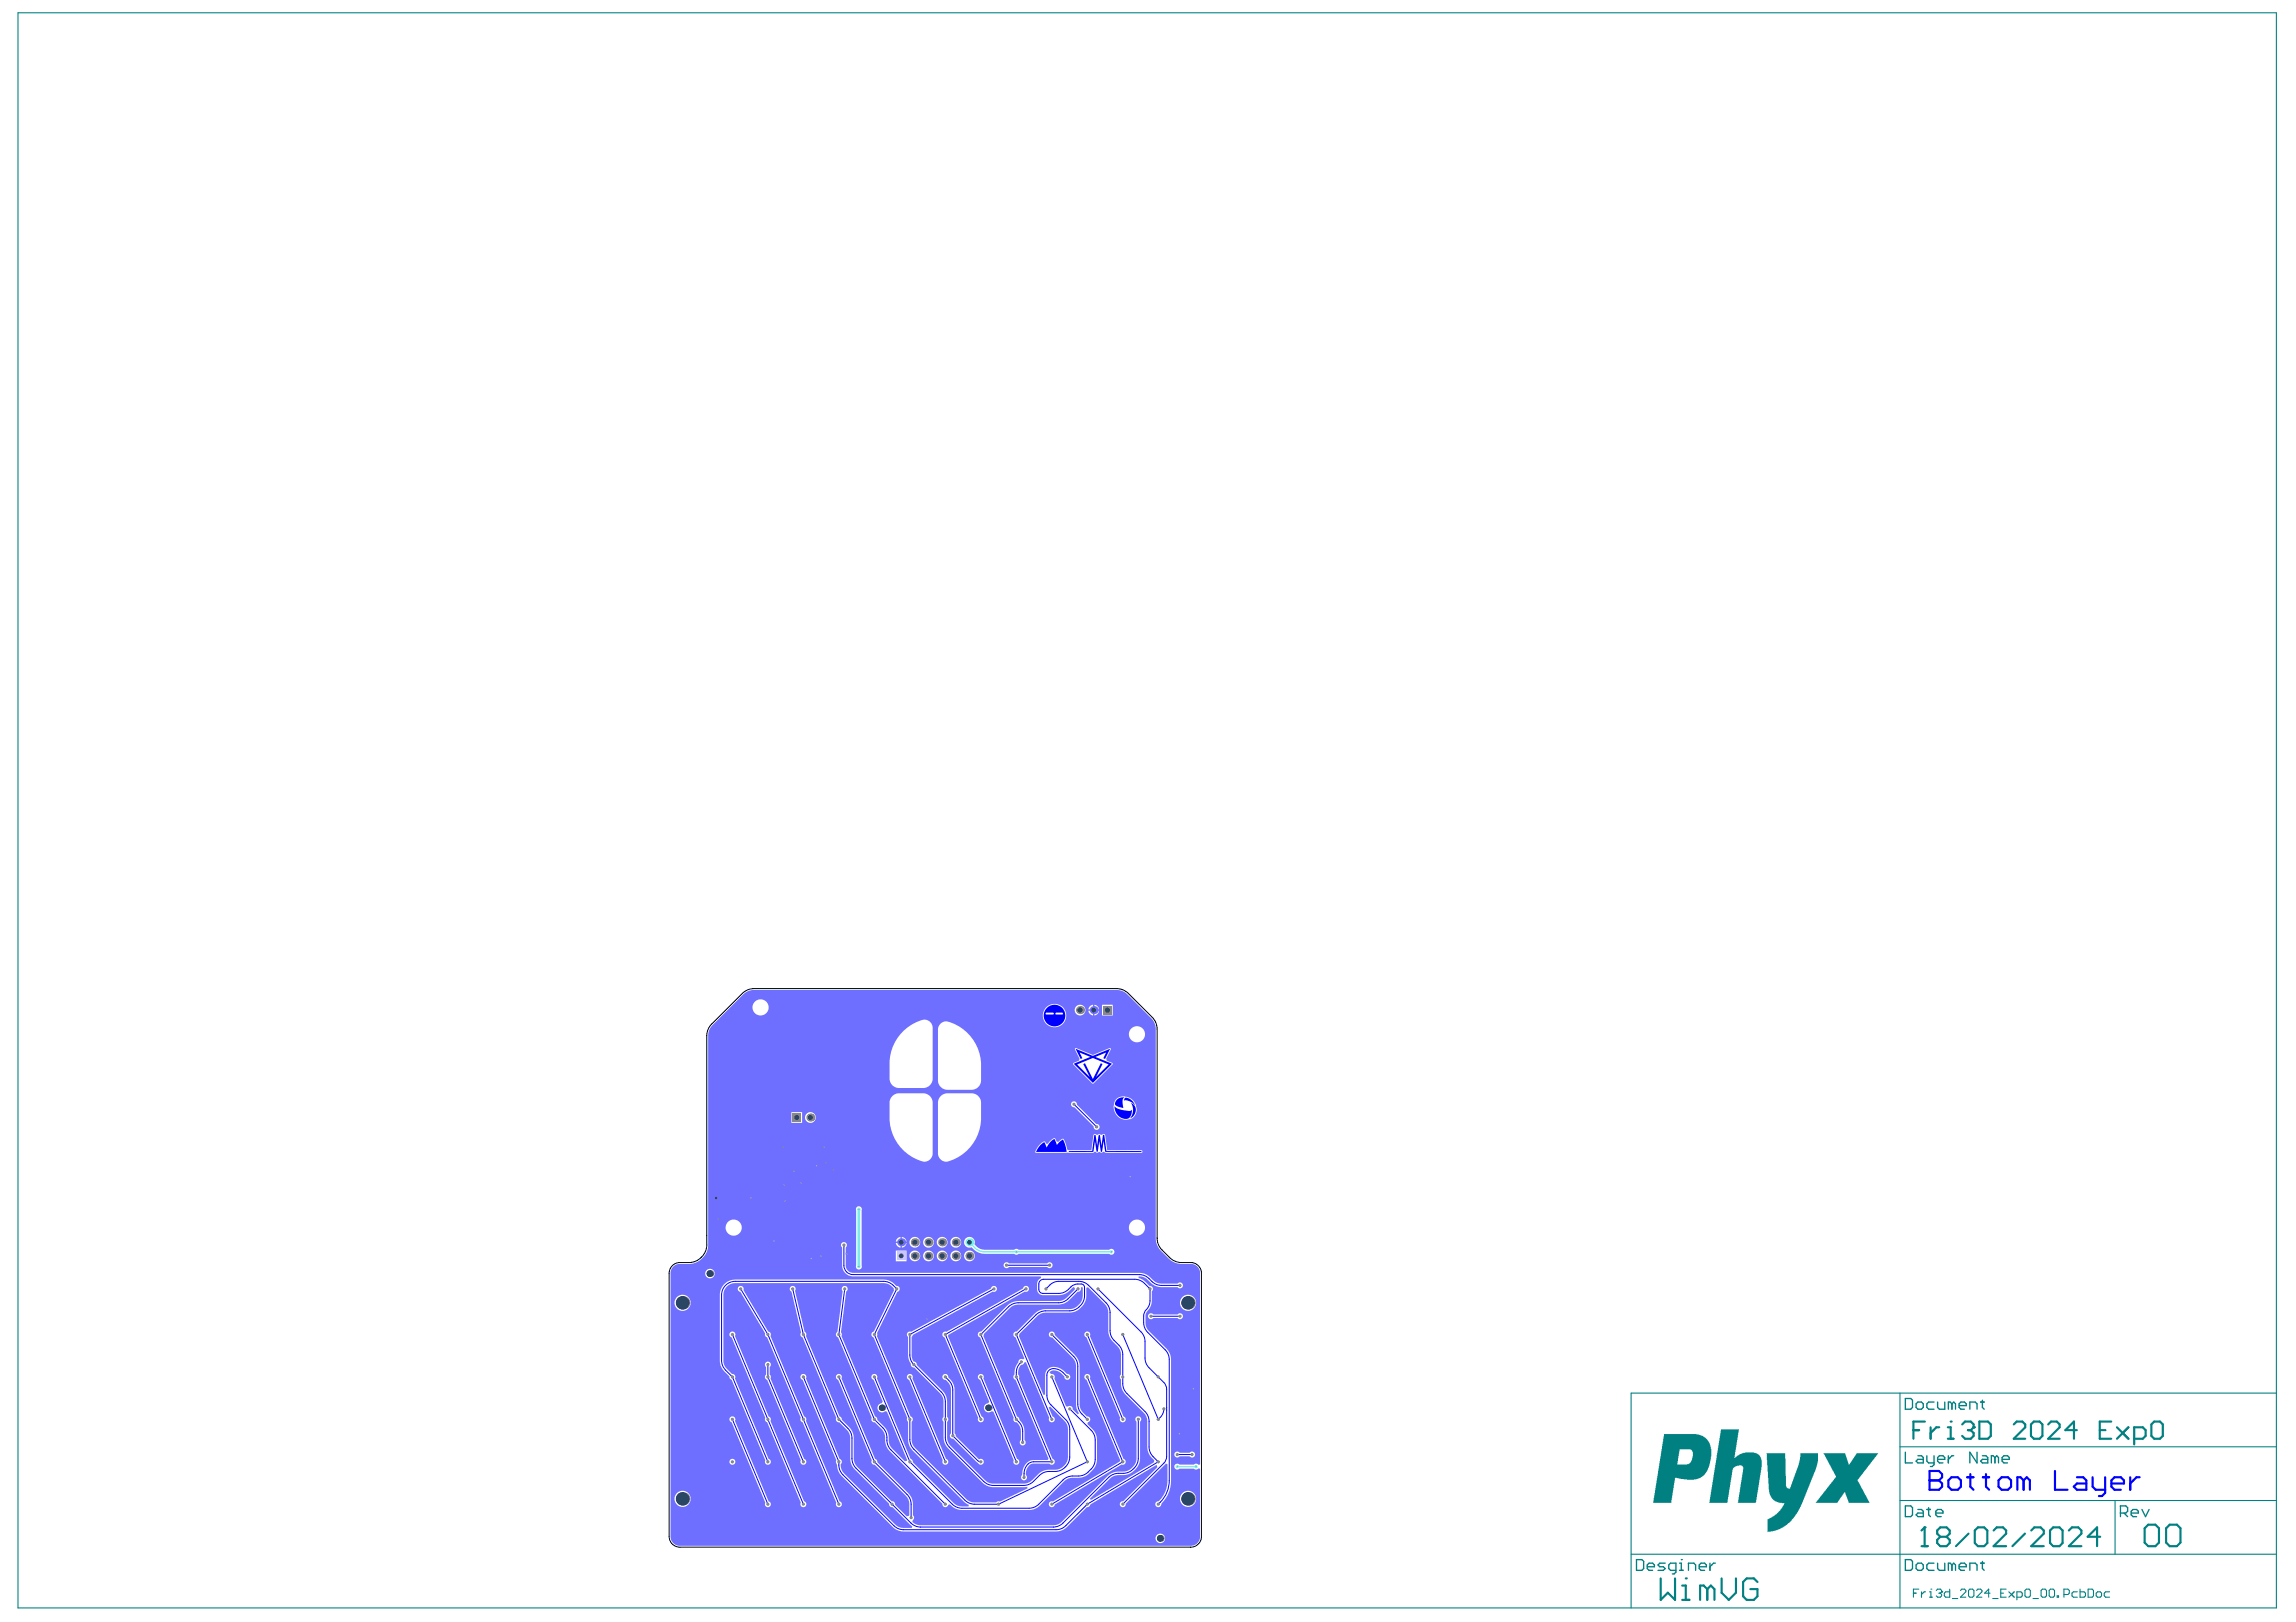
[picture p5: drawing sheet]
<svg xmlns="http://www.w3.org/2000/svg" width="297mm" height="210mm" viewBox="0 0 297 210" stroke-linecap="round" stroke-linejoin="round" font-family="sans-serif">
<g fill="#008080">
<path d="M222.7 185h2.3l-.6 3.7 .7-.5 .7-.2h1.3l.4 .2 .3 .4 .1 .4v.9l-.7 4.6h-2.4l.7-4.2a.58 .58 0 0 0-.1-.6h-.7l-.3 .2a.59 .59 0 0 0-.3 .6l-.6 4h-2.4z"/>
<path d="M228.5 188.1h2.4l.2 4.2v.2l.3 .2 .2-.1 1.1-3.1 .2-.9v-.5h2.3v1l-.4 1.3-1.8 4.6-.8 1.2-1 1.2-1 .5-.8 .3-.7 .1v-1.2a.45 .45 0 0 1 .4-.7l.7-.4 .5-.6 .5-.9h-.6l-.6-.2-.4-.4-.2-.4-.2-.7z"/>
<path d="M235.9 188.1h2.8l.4 1.4 .2-.1 .9-1.3h2.8l-2.6 3.3a.38 .38 0 0 0 .1 .5l1.4 2.6h-2.7l-.5-1.4h-.1l-.9 1.4h-2.8l2.2-2.8 .2-.3a.34 .34 0 0 0 .1-.6z"/>
<path d="M215.3 185.6h4.2l.8 .2 .6 .5 .4 .7 .1 .5-.1 1.4-.2 .8-.3 .7-.2 .4-.6 .4-.8 .3h-.9l-1.6-.3-.5 3.3h-2.3zM217.3 187.6l-.3 1.9h1.3l.3-.1 .3-.5 .1-.7a.57 .57 0 0 0-.3-.6z"/>
</g>
<g fill="none" stroke="#008080" stroke-width=".14">
<path d="M2.3 1.7h292.2v206.4h-292.2zM245.8 187.2h48.7M245.8 194.2h48.7M245.8 180.3v27.8M273.6 194.2v6.9M294.5 180.3h-83.5v27.8M211 201.1h83.5M247.5 206.2h.4M248.2 205.7h-.7v1M248.6 206v.7M249.1 206h-.2l-.3 .3M249.6 206h.2v.7"/>
<path d="M249.6 206.7h.4M249.8 205.7h.1M250.5 205.8l.2-.1h.3l.2 .1v.2M250.8 206.2h.2M251 206.2l.2 .1v.2l-.2 .2h-.3l-.2-.2M251.2 206h.1M251.2 206l-.2 .2M252.2 205.7v1h-.5l-.2-.2v-.3l.2-.2h.5M252.6 206.9h.7M253.6 205.8l.2-.1h.4l.1 .1v.2l-.7 .7h.7M254.7 205.8l.1-.1h.4l.2 .1v.7l-.2 .2h-.4l-.1-.2zM255.7 205.8l.2-.1h.3l.2 .1v.2l-.7 .7h.7"/>
<path d="M257.5 206.2h-.7l.5-.5v1M257.8 206.9h.7M258.8 206.2h.4M259.5 205.7h-.7v1h.7M259.9 206l.7 .7M260.6 206l-.7 .7M260.9 206.7h.6l.1-.2v-.3l-.1-.2h-.6v1M262 205.8l.1-.1h.4l.2 .1v.7l-.2 .2h-.4l-.1-.2zM263 206.9h.7M264.1 205.8l.1-.1h.4l.2 .1v.7l-.2 .2h-.4l-.1-.2zM265.1 205.8l.2-.1h.3l.2 .1v.7l-.2 .2h-.3l-.2-.2zM266.1 206.5h.2v.2h-.2z"/>
<path d="M267 206.3h.5l.2-.1v-.4l-.2-.1h-.5v1M268.8 206h-.6l-.1 .2v.3l.1 .2h.6M269.1 205.7v1h.5l.2-.2v-.3l-.2-.2h-.5M270.1 205.7h.6l.1 .1v.7l-.1 .2h-.6zM271.2 206.2l.2-.2h.3l.2 .2v.3l-.2 .2h-.3l-.2-.2zM272.9 206h-.5l-.2 .2v.3l.2 .2h.5"/>
</g>
<g fill="none" stroke="#008080" stroke-width=".28">
<path d="M247.5 185.1h.8M249 197.7h.1M249 197.7v2.4M249 197.7l-.4 .4M249 184h-1.5v2.2M249.8 184.7v1.5M250.9 184.7h-.4l-.7 .7M251 198.9l-.4 .4v.4l.4 .4h.8l.4-.4v-.4l-.4-.4M251 198.9l-.4-.4v-.4l.4-.4h.8l.4 .4v.4l-.4 .4M251 198.9h.8M252 184.7h.4v1.5M252 186.2h.7"/>
<path d="M252.4 184h.1M253.8 184.3l.4-.3h.8l.3 .3v.4M254.6 185.1h.4M254.7 198.5l-1.7 1.6M255 185.1l.3 .3v.4l-.3 .4h-.8l-.4-.4M255.3 184.7h.1M255.3 184.7l-.3 .4M255.5 198.1l.4-.4h.8l.4 .4v1.6l-.4 .4h-.8l-.4-.4zM256.1 184h1.1l.4 .3v1.5l-.4 .4h-1.1zM257.9 198.1l.4-.4h.8l.4 .4v.4l-1.6 1.6h1.6M260.5 184.3l.4-.3h.7l.4 .3v.4l-1.5 1.5h1.5M262 198.5l-1.6 1.6"/>
<path d="M262.8 184.3l.3-.3h.8l.3 .3v1.5l-.3 .4h-.8l-.3-.4zM262.8 198.1l.4-.4h.8l.4 .4v.4l-1.6 1.6h1.6M265 184.3l.3-.3h.8l.4 .3v.4l-1.5 1.5h1.5M265.2 198.1l.4-.4h.8l.4 .4v1.6l-.4 .4h-.8l-.4-.4zM267.7 198.1l.4-.4h.8l.4 .4v.4l-1.6 1.6h1.6M268.7 185.1h-1.5l1.1-1.1v2.2M271.7 185.1h.7M271.7 198.9h-1.6l1.2-1.2v2.4M273.1 184h-1.4v2.2h1.4M273.9 184.7l1.5 1.5M275.4 184.7l-1.5 1.5M276.1 186.2h1.1l.4-.4v-.7l-.4-.4h-1.1v2.2"/>
<path d="M277.5 197.8l.4-.5h.9l.5 .5v1.8l-.5 .5h-.9l-.4-.5zM278.3 184.3l.4-.3h.7l.4 .3v1.5l-.4 .4h-.7l-.4-.4zM280.2 197.8l.5-.5h.9l.5 .5v1.8l-.5 .5h-.9l-.5-.5zM214.8 204.3v2.7l1-.9 .9 .9v-2.7M217.6 207h1M217.6 205.2h.5v1.8M218.1 204.3h.1M220.9 205.7l-.5-.5h-.5v1.8M220.9 205.7v1.3M220.9 205.7l.4-.5 .5 .5v1.3M222.7 204.3v1.8l1 .9 .9-.9v-1.8M227.4 204.7l-.5-.4h-.9l-.5 .4v1.9l.5 .4h.9l.5-.4v-.9h-1"/>
<path d="M248.6 200.1h.8"/>
</g>
<g fill="none" stroke="#008080" stroke-width=".17">
<path d="M246.5 194.9h.7l.2 .2v.9l-.2 .3h-.7zM246.5 181h.7l.2 .2v.9l-.2 .3h-.7zM246.5 187.9v1.4h.9M247.9 181.7l.2-.3h.5l.2 .3v.4l-.2 .3h-.5l-.2-.3zM248.1 195.3h.5l.2 .3v.7h-.7l-.2-.3 .2-.2h.7M248.1 188.4h.5l.2 .2v.7h-.7l-.2-.2 .2-.2h.7M249.3 195.3h.4M249.3 188.4v.7l.2 .2h.7M249.5 195.1v.9l.2 .3M250.2 181.4h-.7l-.2 .3v.4l.2 .3h.7M250.2 188.4v1.1l-.2 .3h-.3M250.4 195.8h1v-.2l-.3-.3h-.4l-.3 .3v.4l.3 .3h.4"/>
<path d="M250.7 181.4v.7l.2 .3h.7v-1M250.7 188.9h.9v-.3l-.2-.2h-.5l-.2 .2v.5l.2 .2h.5M252.1 188.4v.9M252.5 181.7l-.2-.3h-.2v1M252.5 181.7v.7M252.5 181.7l.3-.3 .2 .3v.7M252.8 188.4h-.3l-.4 .5M253.5 181.9h.9v-.2l-.3-.3h-.4l-.2 .3v.4l.2 .3h.4M254.8 182.4v-1h.7l.3 .3v.7M255.8 187.9v1.4l-1-1.4v1.4M256.2 181.4h.5M256.5 188.4h.4l.3 .2v.7h-.7l-.3-.2 .3-.2h.7"/>
<path d="M256.5 181.2v.9l.2 .3M258.1 188.6l-.2-.2h-.3v.9M258.1 188.6v.7M258.1 188.6l.2-.2 .3 .2v.7M259 188.9h.9v-.3l-.2-.2h-.5l-.2 .2v.5l.2 .2h.5M274.3 195.8h.7l.3-.2v-.5l-.3-.2h-.7v1.4M274.8 195.8l.5 .5M275.7 195.8h.9v-.2l-.2-.3h-.5l-.2 .3v.4l.2 .3h.5M277.1 195.3l.5 1 .4-1M211.7 201.8h.7l.2 .3v.9l-.2 .2h-.7zM213.1 202.8h.9v-.3l-.2-.2h-.5l-.2 .2v.5l.2 .2h.5M215.4 202.3h-.7l-.2 .2 .2 .3h.5l.2 .2-.2 .2h-.7"/>
<path d="M216.8 203.2h-.7l-.2-.2v-.5l.2-.2h.7v1.1l-.2 .3h-.2M217.3 203.2h.4M217.3 202.3h.2v.9M217.5 201.8h.1M218.4 203.2v-.9h.7l.3 .2v.7M219.8 202.8h1v-.3l-.3-.2h-.4l-.3 .2v.5l.3 .2h.4M221.2 202.3v.9M221.9 202.3h-.2l-.5 .5M246.5 201.8h.7l.2 .3v.9l-.2 .2h-.7zM247.9 202.5l.2-.2h.5l.2 .2v.5l-.2 .2h-.5l-.2-.2zM250.2 202.3h-.7l-.2 .2v.5l.2 .2h.7M250.7 202.3v.7l.2 .2h.7v-.9"/>
<path d="M252.5 202.5l-.2-.2h-.2v.9M252.5 202.5v.7M252.5 202.5l.3-.2 .2 .2v.7M253.5 202.8h.9v-.3l-.3-.2h-.4l-.2 .2v.5l.2 .2h.4M254.8 203.2v-.9h.7l.3 .2v.7M256.2 202.3h.5M256.5 202.1v.9l.2 .2"/>
</g>
<path d="M92.1 132.7l4.1-4a1.93 1.93 0 0 1 1.3-.6h47a1.93 1.93 0 0 1 1.4 .6l3 3.1a1.93 1.93 0 0 1 .6 1.4v27.4l.2 .6 .3 .4 1.6 1.6 .9 .3 1.5 .1a1.2 1.2 0 0 1 1.3 1.2v24.7a.3 .3 0 0 1-.5-.1l-.3 .1h-1.9a.39 .39 0 0 0-.6 0 .39 .39 0 0 0 0 .6 .39 .39 0 0 0 .6 0h1.9a.5 .5 0 0 0 .6-.1l.2 .1v8.7a1.2 1.2 0 0 1-1.3 1.2h-66a1.2 1.2 0 0 1-1.3-1.2v-34a1.2 1.2 0 0 1 1.3-1.2l1.5-.1 .8-.3 .9-.7 .3-.6 .1-.5v-27.4a1.94 1.94 0 0 1 .5-1.3zM141.6 130v.6h.6l-.1-.3zM140.9 130.3l-.1 .3h.6v-.6zM142.6 130v1.4h1.4v-1.4zM139 130.7a.7 .7 0 0 0 1.4 0 .7 .7 0 0 0-1.4 0zM97.3 130.4a1.05 1.05 0 0 0 2.1 0 1.05 1.05 0 0 0-2.1 0zM141.6 130.8v.6l.3-.1 .3-.5zM140.8 130.8l.3 .5 .3 .1v-.6zM134.9 131.4a1.52 1.52 0 0 0 3 0 1.52 1.52 0 0 0-3 0zM146 133.8a1.05 1.05 0 0 0 2.1 0 1.05 1.05 0 0 0-2.1 0zM139.1 135.7v.1l.6 1.2-.1 .3-.7 .3-.1 .1 2.5 2.5h.2l2.4-2.5v-.1l-.7-.3-.1-.3 .6-1.2-.1-.2-2.2 .9-2.2-.9zM116.9 133.4l-.8 .9-.3 .6-.5 1.2-.2 1.2v2.4a1.24 1.24 0 0 0 1.1 1.1h3.3a1.23 1.23 0 0 0 1.2-1.2v-6.6a1.08 1.08 0 0 0-1.2-1l-1.5 .6zM121.6 132.5l-.3 .7v6.6a1.23 1.23 0 0 0 1.2 1.2h3.3a1.24 1.24 0 0 0 1.1-1.1l-.1-3-.3-1.2-.6-1.2-.9-.9-.5-.5-1-.6-1.1-.3-.4 .1zM144.4 142.3l-.3 .5v.7l.2 .6 .4 .4 .4 .3 .6 .1 .7-.1 .4-.3 .2-.5 .1-.5-.2-.6-.4-.6-.6-.3-.7-.1-.5 .1zM104.1 144.6a.7 .7 0 0 0 1.4 0 .7 .7 0 0 0-1.4 0zM102.4 143.9v1.4h1.4v-1.4zM138.6 142.7a.39 .39 0 0 0 0 .4 .39 .39 0 0 0 .4 .2l2.5 2.5a.39 .39 0 0 0 .4 .4 .39 .39 0 0 0 .4-.4 .39 .39 0 0 0-.5-.3l-2.5-2.5a.39 .39 0 0 0-.2-.5 .39 .39 0 0 0-.5 .2zM134.5 148.1l-.5 .8v.3h7.4l.3-.1 .3 .1 .2-.1 .3 .1 .3-.1 .2 .1h4.8v-.2l-.1-.2h-4.5l-.2-1.9-.2-.2-.4 .2a.19 .19 0 0 0-.2-.2 .19 .19 0 0 0-.2 .2l-.3-.2-.2 .2-.3 1.9h-2.9l-.2-.1-.2-.7-.4-.6-.7 .4-.1-.1-.2-.4h-.1l-.5 .3-.3 .4h-.3l-.2-.3zM115.4 141.9l-.3 .7v2.4l.2 1.2 .5 1.2 .7 1.1 .9 .8 1.1 .7 1 .3a1.09 1.09 0 0 0 1.2-1.1v-6.5a1.23 1.23 0 0 0-1.2-1.2h-3.3l-.5 .1zM121.8 141.8l-.3 .4-.2 .4v6.6a1.08 1.08 0 0 0 1.2 1.1l1-.3 1.1-.7 .9-.8 .7-1.1 .3-.6 .4-1.2v-3a1.24 1.24 0 0 0-1.1-1.1h-3.3zM92.5 155v.1zM92.5 154.9v.1a.18 .18 0 0 1 .2-.1 .18 .18 0 0 1 .1 .2 .18 .18 0 0 1-.2 .1l-.1-.1a.18 .18 0 0 0 .3 .1 .18 .18 0 0 0 0-.3 .18 .18 0 0 0-.3 0zM146 158.9a1.05 1.05 0 0 0 2.1 0 1.05 1.05 0 0 0-2.1 0zM93.9 158.9a1.05 1.05 0 0 0 2.1 0 1.05 1.05 0 0 0-2.1 0zM116.7 160.1v.6h.6l-.2-.4zM116.2 160.2l-.3 .5h.6v-.6zM123 160.8a.7 .7 0 0 0 1.4 0 .7 .7 0 0 0-1.4 0zM121.2 160.8a.7 .7 0 0 0 1.4 0 .7 .7 0 0 0-1.4 0zM119.4 160.8a.7 .7 0 0 0 1.4 0 .7 .7 0 0 0-1.4 0zM117.7 160.8a.7 .7 0 0 0 1.4 0 .7 .7 0 0 0-1.4 0zM116.7 160.9v.6l.3-.2 .3-.4zM115.9 160.9l.3 .4 .3 .2v-.6zM125 160.2a.7 .7 0 0 0-.2 .9 .7 .7 0 0 0 .9 .3l.2 .3a2.03 2.03 0 0 0 1.5 .6h3.8l.2 .1 .4-.1h11.7a.39 .39 0 0 0 .6 0 .39 .39 0 0 0 0-.6 .39 .39 0 0 0-.6 0h-11.7l-.2-.1-.4 .1h-3.8a1.68 1.68 0 0 1-1.3-.7 .7 .7 0 0 0-.3-.8 .7 .7 0 0 0-.8 0zM124.7 162.5a.7 .7 0 0 0 1.4 0 .7 .7 0 0 0-1.4 0zM123 162.5a.7 .7 0 0 0 1.4 0 .7 .7 0 0 0-1.4 0zM121.2 162.5a.7 .7 0 0 0 1.4 0 .7 .7 0 0 0-1.4 0zM119.4 162.5a.7 .7 0 0 0 1.4 0 .7 .7 0 0 0-1.4 0zM117.7 162.5a.7 .7 0 0 0 1.4 0 .7 .7 0 0 0-1.4 0zM115.9 161.8v1.4h1.4v-1.4zM129.9 163.5a.39 .39 0 0 0 .1 .5 .39 .39 0 0 0 .5 0h5a.39 .39 0 0 0 .5 0 .39 .39 0 0 0 0-.6 .39 .39 0 0 0-.5 .1h-5a.39 .39 0 0 0-.6 0zM110.8 156.3v7.5a.38 .38 0 0 0 .3 .5 .38 .38 0 0 0 .4-.5v-7.2a.39 .39 0 0 0-.2-.5 .39 .39 0 0 0-.5 .2zM91.2 164.8a.65 .65 0 0 0 1.3 0 .65 .65 0 0 0-1.3 0zM93.7 166.2a1.98 1.98 0 0 0-.6 1.4v8.5a2 2 0 0 0 .6 1.4l.7 .6a.38 .38 0 0 0 .3 .5l4.3 10.4v.1a.39 .39 0 0 0 .3 .5 .39 .39 0 0 0 .4-.3 .39 .39 0 0 0-.3-.5l-4.3-10.4v-.1a.39 .39 0 0 0-.4-.5l-.7-.7a1.51 1.51 0 0 1-.4-1v-8.5a1.53 1.53 0 0 1 1.5-1.6h19.2a1.38 1.38 0 0 1 1.4 1l-2.7 5.3a.39 .39 0 0 0-.3 .4 .39 .39 0 0 0 .3 .4l4.4 10.4-.1 .3 .2 .2v2.6a1.98 1.98 0 0 0 .6 1.1l6.6 6.6 .6 .4v.3h-.9a1.51 1.51 0 0 1-1-.5l-5.3-5.3-.1-.2-.2-.2-4.4-10.4a.39 .39 0 0 0-.1-.6 .39 .39 0 0 0-.5 .3 .39 .39 0 0 0 .2 .5l1.2 2.8-.1 .2a.59 .59 0 0 0-.5 .8 .59 .59 0 0 0 .9 .2l.2 .1 2.7 6.3-.1 .1h-.2l-1.7-1.6a1.71 1.71 0 0 1-.4-1.5 1.98 1.98 0 0 0-.6-1.4l-.9-.9-.1-.2-.2-.2-4.3-10.4v-.3l-.1-.2 .7-5.3a.39 .39 0 0 0 .1-.5 .39 .39 0 0 0-.6-.1 .39 .39 0 0 0 0 .6l-.7 5.3a.39 .39 0 0 0-.2 .4 .39 .39 0 0 0 .3 .3l4.4 10.4-.1 .1a.39 .39 0 0 0 .5 .5l.9 .9a1.71 1.71 0 0 1 .4 1.4 2 2 0 0 0 .6 1.4l6.8 6.8a.39 .39 0 0 0 .3 .4 .39 .39 0 0 0 .5-.2l.2-.1 .1 .1a1.99 1.99 0 0 0 1.5 .6h8.6a1.99 1.99 0 0 0 1.4-.6l3.2-3.1a2.12 2.12 0 0 1 1.8-.5h.3a1.98 1.98 0 0 0 1.1-.5l.4-.4a1.98 1.98 0 0 0 .6-1.4v-2.6a1.98 1.98 0 0 0-.6-1.4l-.6-.6v-.2a.39 .39 0 0 0 .3-.5 .39 .39 0 0 0-.4-.3l-.5-.5a1.51 1.51 0 0 1-.4-1.1v-4.9a1.98 1.98 0 0 0-.6-1.4l-2.6-2.6v-.2a.39 .39 0 0 0-.5-.3 .39 .39 0 0 0-.3 .5 .39 .39 0 0 0 .4 .3l2.7 2.6a1.51 1.51 0 0 1 .4 1.1v4.9a2 2 0 0 0 .4 1.2l-.2 .1-.6-.6a.38 .38 0 0 0-.2-.4 .38 .38 0 0 0-.4 0h-.3l-1.5-3.6a.39 .39 0 0 0 0-.4 .39 .39 0 0 0-.4-.2l-.2-.2a1.04 1.04 0 0 1 1.6 .2l.3 .3v.2a.39 .39 0 0 0 .4 .3 .39 .39 0 0 0 .4-.5 .39 .39 0 0 0-.5-.3l-.3-.3a1.45 1.45 0 0 0-2.4 0l-.1 .5v2.5h-.2l-3.2-7.6 .1-.3 2.3-2.3a1.51 1.51 0 0 1 1.1-.4h3.1a1.99 1.99 0 0 0 1.4-.6l.2-.2a1.98 1.98 0 0 0 .5-1.4v-1l.2-.1 2.4 2.4 .3 .8v2.4a1.98 1.98 0 0 0 .6 1.4l.6 .6a1.51 1.51 0 0 1 .4 1.1v2.6l-.1 .1a.38 .38 0 0 0 .1 .5v.6a1.98 1.98 0 0 0 .6 1.4l2.4 2.3a1.51 1.51 0 0 1 .4 1.1v3.3a1.98 1.98 0 0 0 .6 1.5l.3 .3v.2l-8.2 4.9-.1-.1 2.6-2.7a2.86 2.86 0 0 1 2-.4 2.15 2.15 0 0 0 1.3-.8l.2-.2a1.98 1.98 0 0 0 .4-1.2v-4.7l.1-.1a.39 .39 0 0 0-.1-.6 .39 .39 0 0 0-.5 .1 .39 .39 0 0 0 0 .6v4.7a1.86 1.86 0 0 1-1.7 1.7h-.6a1.99 1.99 0 0 0-1.4 .6l-5.9 5.9a1.51 1.51 0 0 1-1.1 .5h-17.2a1.19 1.19 0 0 1-1.1-.5l.1-.2a.38 .38 0 0 0 0-.6v-1.4a1.98 1.98 0 0 0-.6-1.5l-4-4-.1-.2-.2-.2-4.3-10.4a.39 .39 0 0 0-.2-.6 .39 .39 0 0 0-.5 .3 .39 .39 0 0 0 .2 .5l4.4 10.4-.1 .1a.39 .39 0 0 0 .5 .5l4 4a1.51 1.51 0 0 1 .4 1.1v1.4l-.3 .1-1.5-1.5a.38 .38 0 0 0-.4-.4l-4.5-4.5a1.51 1.51 0 0 1-.4-1.1v-2.6a1.99 1.99 0 0 0-.6-1.4l-1-1a.38 .38 0 0 0-.3-.4l-4.3-10.4v-.3l-.2-.3-1.2-5.3a.39 .39 0 0 0-.1-.5 .39 .39 0 0 0-.6 .1 .39 .39 0 0 0 .2 .5l1.2 5.4a.39 .39 0 0 0 .2 .6l4.4 10.4-.1 .1a.39 .39 0 0 0 .5 .5l.9 .9a1.51 1.51 0 0 1 .5 1.1v2.6a1.99 1.99 0 0 0 .6 1.5l4.4 4.4a.38 .38 0 0 0 .5 .4l2.5 2.5v.2h-1.4l-.6-.2-6.8-6.8a1.15 1.15 0 0 1-.3-1.3 .39 .39 0 0 0-.3-.6l-4.3-10.4v-.1a.39 .39 0 0 0-.3-.5 .39 .39 0 0 0-.4 .3 .39 .39 0 0 0 .2 .5l4.4 10.4-.1 .2 .2 .4a2 2 0 0 0 .6 1.4l6.8 6.8a1.98 1.98 0 0 0 1.2 .4h19.7a1.99 1.99 0 0 0 1.4-.6l2.6-2.6h.3l.1-.3 8.6-5.1h.1v.3l-4.4 4.4h-.1a.39 .39 0 0 0-.3 .4 .39 .39 0 0 0 .4 .3 .39 .39 0 0 0 .3-.4l5.2-5.2 .2 .1v2.3a3.6 3.6 0 0 1-1.1 2.5 .39 .39 0 0 0-.4 .3 .39 .39 0 0 0 .3 .4 .39 .39 0 0 0 .4-.3l.4-.5a4.2 4.2 0 0 0 .9-2.6v-15.7a1.98 1.98 0 0 0-.6-1.4l-2.3-2.3a1.51 1.51 0 0 1-.4-1v-1.1l.6-.9 .2-.6v-1.5l.1-.1a.39 .39 0 0 0 0-.4 .39 .39 0 0 0-.4-.2l-.7-.7-.7-.3v-.2h.1a1.86 1.86 0 0 1 1.4 .8 1.99 1.99 0 0 0 1.5 .6h2l.1 .1a.39 .39 0 0 0 .6-.1 .39 .39 0 0 0-.1-.6 .39 .39 0 0 0-.6 .1h-2a2.73 2.73 0 0 1-1.7-1 1.98 1.98 0 0 0-1.2-.4h-37a.96 .96 0 0 1-1-.9v-2.4l.1-.1a.39 .39 0 0 0-.1-.5 .39 .39 0 0 0-.5 .1 .39 .39 0 0 0 0 .5v2.4a1.42 1.42 0 0 0 1.5 1.4h24.3v.2l-.3 .2-.2 .3v1a.75 .75 0 0 0 .7 .7h2.1a1.99 1.99 0 0 0 1.4-.6l.5-.4 .2 .1v.2l-1.1 1a1.51 1.51 0 0 1-1.1 .5h-5.2a2 2 0 0 0-1.4 .5l-3.4 3.4a.39 .39 0 0 0-.4 .3 .39 .39 0 0 0 .3 .5l4.3 10.4v.1a.39 .39 0 0 0 .4 .5l.1 .1a1.51 1.51 0 0 1 .5 1v1.2l-.1 .1a.39 .39 0 0 0 .1 .5 .39 .39 0 0 0 .5-.1 .39 .39 0 0 0-.1-.5v-1.2a2.45 2.45 0 0 0-.6-1.5l-.1-.2-.2-.2-4.4-10.4 .1-.3 3.3-3.3 .5-.4 .6-.1h5.2a1.99 1.99 0 0 0 1.4-.6l1.1-1h.1a.38 .38 0 0 0 .3-.5l.1-.2 .2 .1v1.1a1.85 1.85 0 0 1-1.7 1.7h-3.1a1.99 1.99 0 0 0-1.4 .6l-2.4 2.3h-.1a.39 .39 0 0 0-.3 .4 .39 .39 0 0 0 .3 .4l1.1 2.7-.1 .1h-.2a.39 .39 0 0 0-.4 .4l-.5 .7v.9l-.1 .1a.39 .39 0 0 0 .2 .6l4.3 10.2-.2 .1h-1.8a1.78 1.78 0 0 0-1.5 2 .39 .39 0 0 0 0 .6 .39 .39 0 0 0 .6-.1 .39 .39 0 0 0-.1-.5 1.2 1.2 0 0 1 1-1.5h2.1l.1 .1a.39 .39 0 0 0 .5-.2 .39 .39 0 0 0-.2-.5l-4.4-10.4 .1-.1a1.48 1.48 0 0 1 .2-1.7 .38 .38 0 0 0 .4-.3h.2l3 7.2a.39 .39 0 0 0 .2 .5 .39 .39 0 0 0 .5-.2 .39 .39 0 0 0-.2-.5l-.5-1.2 .2-.1 1.8 1.9a1.51 1.51 0 0 1 .5 1.1v3.6a1.73 1.73 0 0 1-1.7 1.6h-.8a1.99 1.99 0 0 0-1.4 .6l-.8 .8a1.52 1.52 0 0 1-1.1 .4h-3.9a1.51 1.51 0 0 1-1.1-.5l-4.4-4.4a1.51 1.51 0 0 1-.5-1.1v-2l.1-.1a.38 .38 0 0 0-.1-.5v-2a1.98 1.98 0 0 0-.6-1.4l-3.3-3.4v-.1a.38 .38 0 0 0-.4-.3l-.3-.8v-2.4l.2-.2 10.3-5.7a.39 .39 0 0 0 .6-.2 .39 .39 0 0 0-.3-.5 .39 .39 0 0 0-.5 .3l-10.3 5.6h-.1a.39 .39 0 0 0-.4 .2 .39 .39 0 0 0 .1 .5v2.7l.3 1a.38 .38 0 0 0 .5 .3l3.3 3.3a1.51 1.51 0 0 1 .5 1.1v2l-.1 .1a.38 .38 0 0 0 .1 .5v2a1.98 1.98 0 0 0 .6 1.4l4.4 4.5a1.99 1.99 0 0 0 1.4 .6l4.4-.1 .1 .2-3.6 1.7h-.3l-.2 .1h-2.8a1.51 1.51 0 0 1-1.1-.4l-6.6-6.6a1.51 1.51 0 0 1-.5-1.1v-2.3l.1-.1a.39 .39 0 0 0-.2-.6l-4.4-10.4 .1-.4 2.6-5.3a.39 .39 0 0 0 .3-.5 .39 .39 0 0 0-.4-.3l-.3-.2a1.99 1.99 0 0 0-1.4-.6h-19.2a2 2 0 0 0-1.4 .6zM122.1 172.4a.39 .39 0 0 0-.2 .4 .39 .39 0 0 0 .3 .3l4.4 10.4a.39 .39 0 0 0 .1 .5 .39 .39 0 0 0 .6-.2 .39 .39 0 0 0-.3-.5l-4.4-10.4 .1-.2 9.9-5.6a.39 .39 0 0 0 .5-.2 .39 .39 0 0 0-.3-.5 .39 .39 0 0 0-.4 .3l-9.9 5.6zM152.7 168.6a1.05 1.05 0 0 0 2 0 1.05 1.05 0 0 0-2 0zM87.3 168.6a1.05 1.05 0 0 0 2.1 0 1.05 1.05 0 0 0-2.1 0zM148.6 170.1a.39 .39 0 0 0 .1 .6 .39 .39 0 0 0 .5-.1h3.1a.39 .39 0 0 0 .6 0 .39 .39 0 0 0 0-.6 .39 .39 0 0 0-.6 .1h-3.1a.39 .39 0 0 0-.6 0zM140.3 172.5a.39 .39 0 0 0 .3 .6l4.3 10.4a.39 .39 0 0 0 .2 .5 .39 .39 0 0 0 .5-.2 .39 .39 0 0 0-.3-.5l-4.3-10.4a.39 .39 0 0 0-.1-.5 .39 .39 0 0 0-.6 .1zM152 188a.39 .39 0 0 0 .1 .5 .39 .39 0 0 0 .5 0h1.3a.39 .39 0 0 0 .6 0 .39 .39 0 0 0 0-.6 .39 .39 0 0 0-.6 .1h-1.3a.39 .39 0 0 0-.6 0zM140.3 178a.39 .39 0 0 0 .3 .6l4.3 10.4v.1l-8.7 5.2a.39 .39 0 0 0-.5 .3 .39 .39 0 0 0 .3 .4 .39 .39 0 0 0 .5-.3l8.6-5.2a.38 .38 0 0 0 .5-.2 .38 .38 0 0 0-.3-.5l-4.3-10.4a.39 .39 0 0 0-.1-.5 .39 .39 0 0 0-.6 .1zM126.6 178a.39 .39 0 0 0 .2 .6l1.2 2.8-.2 .2a.59 .59 0 0 0-.5 .8 .59 .59 0 0 0 1 .2l.2 .1 2.6 6.3a.39 .39 0 0 0 .2 .5 .39 .39 0 0 0 .5-.2 .39 .39 0 0 0-.2-.5l-4.4-10.4a.39 .39 0 0 0-.1-.5 .39 .39 0 0 0-.5 .1zM122 178a.39 .39 0 0 0 0 .4 .39 .39 0 0 0 .4 .2l.2 .2a1.51 1.51 0 0 1 .4 1.1v5.6a.39 .39 0 0 0-.1 .4 .39 .39 0 0 0 .4 .3l3.2 3.1a.41 .41 0 0 0 .5 .2 .41 .41 0 0 0 .2-.5 .41 .41 0 0 0-.6-.2l-3-2.9-.1-.4v-5.6a1.99 1.99 0 0 0-.6-1.4l-.2-.3a.39 .39 0 0 0-.3-.4 .39 .39 0 0 0-.4 .2zM117.4 178a.39 .39 0 0 0 .2 .6l4.4 10.4a.39 .39 0 0 0 .1 .5 .39 .39 0 0 0 .6-.2 .39 .39 0 0 0-.3-.5l-4.4-10.4a.39 .39 0 0 0-.1-.5 .39 .39 0 0 0-.5 .1zM99 176.4a.38 .38 0 0 0 .1 .5v1a.38 .38 0 0 0-.1 .4 .38 .38 0 0 0 .3 .3l4.3 10.4a.39 .39 0 0 0 .2 .5 .39 .39 0 0 0 .5-.2 .39 .39 0 0 0-.3-.5l-4.3-10.4a.38 .38 0 0 0-.1-.5v-1a.39 .39 0 0 0 0-.6 .39 .39 0 0 0-.6 .1zM94.4 189.2a.39 .39 0 0 0 .7 0 .39 .39 0 0 0-.7 0zM152.7 194a1.05 1.05 0 0 0 2 0 1.05 1.05 0 0 0-2 0zM87.3 194a1.05 1.05 0 0 0 2.1 0 1.05 1.05 0 0 0-2.1 0zM95.5 166.6a.38 .38 0 0 0 .3 .6l3.2 5.4a.38 .38 0 0 0 .3 .5l4.3 10.4a.38 .38 0 0 0 .2 .6l4.4 10.4a.39 .39 0 0 0 .2 .5 .39 .39 0 0 0 .5-.2 .39 .39 0 0 0-.3-.5l-4.3-10.4a.38 .38 0 0 0-.3-.6l-4.3-10.4a.38 .38 0 0 0-.3-.6l-3.2-5.4a.39 .39 0 0 0-.2-.5 .39 .39 0 0 0-.5 .2zM94.5 172.4a.39 .39 0 0 0-.1 .4 .39 .39 0 0 0 .3 .3l4.3 10.4a.38 .38 0 0 0 .3 .6l4.3 10.4a.39 .39 0 0 0 .2 .5 .39 .39 0 0 0 .5-.2 .39 .39 0 0 0-.3-.5l-4.3-10.4a.38 .38 0 0 0-.3-.6l-4.3-10.4a.39 .39 0 0 0-.1-.5 .39 .39 0 0 0-.5 0zM94.4 183.5a.39 .39 0 0 0 .3 .6l4.3 10.4a.39 .39 0 0 0 .2 .5 .39 .39 0 0 0 .5-.2 .39 .39 0 0 0-.3-.5l-4.3-10.4a.39 .39 0 0 0-.1-.6 .39 .39 0 0 0-.6 .2zM149.5 199.1a.62 .62 0 0 0 1.2 0 .62 .62 0 0 0-1.2 0z" fill="#6e6eff"/>
<g fill="#00f">
<path d="M138.3 149l3-.1 .3-2h.1l.2 1.4 .2-1.4h.2l.2 1.4 .2-1.4 .1-.1 .1 .1 .2 2 4.6 .1v.1h-4.7l-.2-1.4-.2 1.3-.1 .1-.3-1.5-.2 1.5-.1-.1-.2-1.3-.3 1.4h-3.1z"/>
<path d="M134.6 148.2l.5-.4 .3 .7a1.43 1.43 0 0 1 1-1.1l.3 .8 .4-.4 .4-.3 .3 .8 .2 .8h-4z"/>
<path d="M146.3 142.7l.5 .4 .1 .6-.2 .7-.5 .3 .2-.3 .2-.6v-.5z"/>
<path d="M145.5 142.1l.3-.1 .5 .3 .6 .7-.7-.5-.5-.1h-.3z"/>
<path d="M144.2 143.1l.4 .4 .8 .2 .8 .1 .3-.2-.2 .9-.2 .2-.3 .1h-.5l-.4-.2-.5-.6z"/>
<path d="M144.4 142.4l.5-.3 .6-.1-.2 .1-.1 .2 .1 1.1-.7-.2-.3-.2-.1-.2z"/>
<path d="M139.2 135.7l2.2 .9 2.2-.9-.6 1.3-.3-.1 .4-.7-1.4 .6 2.1 .9-2.4 2.4-2.5-2.4 2.2-.9-1.4-.6 .3 .7-.2 .1zM139.3 137.7l1.7 1.7-.9-1.7 .3-.1 1 2 1-2 .2 .1-.8 1.7 1.6-1.7-2-.8z"/>
<path d="M135 131.4a1.4 1.4 0 0 0 2.8 0 1.4 1.4 0 0 0-2.8 0zM135.3 131.1l.9-.1 .1 .2-1 .1zM136.5 131.1l.9-.1 .1 .2-.9 .1z"/>
</g>
<g fill="none" stroke="#00f" stroke-width=".13">
<path d="M138.9 142.9l3 2.9M94.8 172.7l9.1 22M95.8 166.8l3.5 5.9 9.2 22M99.3 176.6v1.6l4.6 11M102.6 166.8l1.3 5.9 4.6 11 1.2 1.2a1.76 1.76 0 0 1 .5 1.2v2.6a1.76 1.76 0 0 0 .5 1.3l7.2 7.1a1.77 1.77 0 0 0 1.2 .5h17.2a1.77 1.77 0 0 0 1.2-.5l5.9-5.9a2.08 2.08 0 0 1 1.9-.5 2.08 2.08 0 0 0 2-2v-5M108.5 178.2l4.6 11 4.3 4.2a1.76 1.76 0 0 1 .5 1.3v1.7M109.2 161.1v2.7a1.19 1.19 0 0 0 1.2 1.1h37a2 2 0 0 1 1.6 .9 1.77 1.77 0 0 0 1.3 .5h2.4M109.3 166.8l-.8 5.9 4.6 11a3.5 3.5 0 0 1 1.6 2v.3a1.96 1.96 0 0 0 .6 1.6l7 7.1M113.1 178.2l4.6 11 5.5 5.5a1.77 1.77 0 0 0 1.3 .5h8.6a1.77 1.77 0 0 0 1.3-.5l3.1-3.2a2.18 2.18 0 0 1 2-.5 2.45 2.45 0 0 0 2.2-2.1v-2.6a1.76 1.76 0 0 0-.5-1.2l-2.8-2.8M117.7 178.2l4.6 11M122.3 178.2a2.21 2.21 0 0 1 1 1.7v5.9l3.2 3.2 .4 .2M126.9 178.2l4.6 11"/>
<path d="M128.6 166.8l-10.9 5.9v2.7a1.75 1.75 0 0 0 .5 1.2l3.6 3.5a1.76 1.76 0 0 1 .5 1.3v4.6a1.76 1.76 0 0 0 .5 1.3l4.5 4.4a1.77 1.77 0 0 0 1.2 .5h3.9a1.77 1.77 0 0 0 1.3-.5 2.68 2.68 0 0 1 2.8-1.3 1.96 1.96 0 0 0 1.9-1.9v-3.5a1.76 1.76 0 0 0-.5-1.3l-1.9-1.9a1.76 1.76 0 0 1-.6-1.3v-2.5a.96 .96 0 0 1 1.6-.8l.5 .4 .6 .6M130.2 163.7h5.6M132.1 176.2a2.05 2.05 0 0 0-.6 2l4.6 11h-2.4a1.61 1.61 0 0 0-1.2 2M132.7 166.8l-10.4 5.9 4.6 11M135.3 166.8a2.16 2.16 0 0 1 1.7-1h2.6a1.77 1.77 0 0 1 1.2 .5l2.3 2.3a1.76 1.76 0 0 1 .5 1.2v2.4a2.26 2.26 0 0 0 1.1 1.9 1.76 1.76 0 0 1 .6 1.2v3.8a1.76 1.76 0 0 0 .5 1.2l2.3 2.4a1.76 1.76 0 0 1 .6 1.2v3.3a1.76 1.76 0 0 0 .5 1.3l.6 .7-9.1 5.5-2.8 2.7a1.77 1.77 0 0 1-1.3 .6h-19.7a1.77 1.77 0 0 1-1.2-.6l-6.7-6.6a1.94 1.94 0 0 1-.5-1.6l-4.6-11M136.1 178.2l4.6 11-11.5 5.5h-3.1a1.77 1.77 0 0 1-1.3-.6l-6.6-6.6a1.76 1.76 0 0 1-.5-1.2v-2.6l-4.6-11 2.9-5.9a2.24 2.24 0 0 0-1.7-1h-19.2a1.77 1.77 0 0 0-1.7 1.8v8.5a1.76 1.76 0 0 0 .5 1.2l.9 .9 4.5 11M136.1 172.7l2.8 2.8a1.76 1.76 0 0 1 .5 1.3v4.9a1.76 1.76 0 0 0 .6 1.3l.7 .7M139.5 166.8l-1.3 1.3a1.77 1.77 0 0 1-1.3 .5h-5.2a1.77 1.77 0 0 0-1.2 .5l-3.6 3.6 4.6 11a2.04 2.04 0 0 1 .8 1.5v1.5M140.7 178.2l4.6 11-9.2 5.5M140.7 172.7l4.6 11M142 166.8l5.6 5.6a1.76 1.76 0 0 1 .5 1.2v2.1a1.76 1.76 0 0 0 .6 1.3l1.9 1.9 .3 .6v9.3l-.3 .5-5.3 5.4M145.3 172.7l4.5 11a1.77 1.77 0 0 0 .8-1.4"/>
<path d="M148.9 170.3h3.8M94.8 183.7l4.5 11M136.1 183.7l-4.6-11 2.5-2.5a1.77 1.77 0 0 1 1.3-.6h3.1a2.08 2.08 0 0 0 1.9-1.9l-.1-1.3a1.11 1.11 0 0 0-1.2-.1l-.5 .2a2.07 2.07 0 0 1-1.5 .9l-2.3-.1a1.19 1.19 0 0 1 .1-1.7h12a1.77 1.77 0 0 1 1.2 .5l.8 .7a3.3 3.3 0 0 1-.3 2.4 2.45 2.45 0 0 0 0 3.2l2.3 2.3a1.76 1.76 0 0 1 .5 1.2v15.7a4 4 0 0 1-1.5 3.1M150.9 182.2h.1M150.9 182.5h.1M152.3 188.2h1.9"/>
</g>
<path d="M125.4 160.8a2.58 2.58 0 0 0 2 1.2h16.4M152.3 189.8h2.4" fill="none" stroke="#6ff" stroke-width=".17"/>
<path d="M111.1 156.5v7.4" fill="none" stroke="#6ff" stroke-width=".35"/>
<g fill="none" stroke="#00f" stroke-width=".28">
<path d="M249.6 191.6h.1M249.6 190.4h1.2l.5 .4v.4l-.5 .4 .5 .4v.4l-.5 .4h-1.2zM249.6 191.6h1.2M252.1 191.6l.4-.4h.8l.4 .4v.8l-.4 .4h-.8l-.4-.4zM254.5 191.2h.8M254.9 190.8v1.6l.4 .4M256.5 191.2h.8M256.9 190.8v1.6l.4 .4M258.6 191.6l.4-.4h.8l.4 .4v.8l-.4 .4h-.8l-.4-.4zM261.8 191.6l-.4-.4h-.4v1.6M261.8 191.6v1.2M261.8 191.6l.4-.4 .4 .4v1.2"/>
<path d="M265.9 190.4v2.4h1.6M268.7 191.2h.8l.4 .4v1.2h-1.2l-.4-.4 .4-.4h1.2M270.7 191.2v1.2l.4 .4h1.2M272.3 191.2v2l-.4 .4h-.4M273.2 192h1.6v-.4l-.4-.4h-.8l-.4 .4v.8l.4 .4h.8M275.6 191.2v1.6M276.8 191.2h-.4l-.8 .8"/>
</g>
<circle cx="109.2" cy="161.1" r=".21" fill="#808080"/>
<circle cx="109.2" cy="161.1" r=".09" fill="#a6968d"/>
<circle cx="152.7" cy="166.3" r=".21" fill="#808080"/>
<circle cx="152.7" cy="166.3" r=".09" fill="#a6968d"/>
<circle cx="152.7" cy="170.3" r=".21" fill="#808080"/>
<circle cx="152.7" cy="170.3" r=".09" fill="#a6968d"/>
<circle cx="148.9" cy="170.3" r=".21" fill="#808080"/>
<circle cx="148.9" cy="170.3" r=".09" fill="#a6968d"/>
<circle cx="119.9" cy="170.7" r=".21" fill="#6e6eff"/>
<circle cx="119.9" cy="170.7" r=".09" fill="#a6968d"/>
<circle cx="154.4" cy="179.7" r=".21" fill="#6e6eff"/>
<circle cx="154.4" cy="179.7" r=".09" fill="#a6968d"/>
<circle cx="154.7" cy="189.8" r=".21" fill="#6ff"/>
<circle cx="154.7" cy="189.8" r=".09" fill="#a6968d"/>
<circle cx="152.3" cy="189.8" r=".21" fill="#6ff"/>
<circle cx="152.3" cy="189.8" r=".09" fill="#a6968d"/>
<circle cx="143.8" cy="162" r=".21" fill="#6ff"/>
<circle cx="143.8" cy="162" r=".09" fill="#a6968d"/>
<circle cx="131.5" cy="162" r=".21" fill="#6ff"/>
<circle cx="131.5" cy="162" r=".09" fill="#a6968d"/>
<circle cx="111.1" cy="156.5" r=".21" fill="#6ff"/>
<circle cx="111.1" cy="156.5" r=".09" fill="#a6968d"/>
<circle cx="111.1" cy="163.9" r=".21" fill="#6ff"/>
<circle cx="111.1" cy="163.9" r=".09" fill="#a6968d"/>
<circle cx="152.3" cy="188.2" r=".21" fill="#808080"/>
<circle cx="152.3" cy="188.2" r=".09" fill="#a6968d"/>
<circle cx="146.2" cy="152.3" r=".21" fill="#6e6eff"/>
<circle cx="146.2" cy="152.3" r=".09" fill="#a6968d"/>
<circle cx="154.2" cy="188.2" r=".21" fill="#808080"/>
<circle cx="154.2" cy="188.2" r=".09" fill="#a6968d"/>
<circle cx="135.8" cy="163.7" r=".21" fill="#808080"/>
<circle cx="135.8" cy="163.7" r=".09" fill="#a6968d"/>
<circle cx="130.2" cy="163.7" r=".21" fill="#808080"/>
<circle cx="130.2" cy="163.7" r=".09" fill="#a6968d"/>
<circle cx="102.7" cy="151.5" r=".21" fill="#6e6eff"/>
<circle cx="102.7" cy="151.5" r=".09" fill="#a6968d"/>
<circle cx="101.4" cy="153.3" r=".21" fill="#6e6eff"/>
<circle cx="101.4" cy="153.3" r=".09" fill="#a6968d"/>
<circle cx="103.6" cy="153.1" r=".21" fill="#6e6eff"/>
<circle cx="103.6" cy="153.1" r=".09" fill="#a6968d"/>
<circle cx="105" cy="162.9" r=".21" fill="#6e6eff"/>
<circle cx="105" cy="162.9" r=".09" fill="#a6968d"/>
<circle cx="109.6" cy="162.2" r=".21" fill="#6e6eff"/>
<circle cx="109.6" cy="162.2" r=".09" fill="#a6968d"/>
<circle cx="152.6" cy="185.5" r=".21" fill="#6e6eff"/>
<circle cx="152.6" cy="185.5" r=".09" fill="#a6968d"/>
<circle cx="106.2" cy="162.5" r=".21" fill="#6e6eff"/>
<circle cx="106.2" cy="162.5" r=".09" fill="#a6968d"/>
<circle cx="100.1" cy="160.6" r=".21" fill="#6e6eff"/>
<circle cx="100.1" cy="160.6" r=".09" fill="#a6968d"/>
<circle cx="138.9" cy="142.9" r=".21" fill="#808080"/>
<circle cx="138.9" cy="142.9" r=".09" fill="#a6968d"/>
<circle cx="141.9" cy="145.8" r=".21" fill="#808080"/>
<circle cx="141.9" cy="145.8" r=".09" fill="#a6968d"/>
<circle cx="101.5" cy="155.4" r=".21" fill="#6e6eff"/>
<circle cx="101.5" cy="155.4" r=".09" fill="#a6968d"/>
<circle cx="101.4" cy="148.4" r=".21" fill="#6e6eff"/>
<circle cx="101.4" cy="148.4" r=".09" fill="#a6968d"/>
<circle cx="106.6" cy="148.4" r=".21" fill="#6e6eff"/>
<circle cx="106.6" cy="148.4" r=".09" fill="#a6968d"/>
<circle cx="107.8" cy="151.4" r=".21" fill="#6e6eff"/>
<circle cx="107.8" cy="151.4" r=".09" fill="#a6968d"/>
<circle cx="106.9" cy="150.4" r=".21" fill="#6e6eff"/>
<circle cx="106.9" cy="150.4" r=".09" fill="#a6968d"/>
<circle cx="105.6" cy="150.9" r=".21" fill="#6e6eff"/>
<circle cx="105.6" cy="150.9" r=".09" fill="#a6968d"/>
<circle cx="92.9" cy="157.8" r=".21" fill="#6e6eff"/>
<circle cx="92.9" cy="157.8" r=".09" fill="#a6968d"/>
<circle cx="97.2" cy="155" r=".21" fill="#6e6eff"/>
<circle cx="97.2" cy="155" r=".09" fill="#a6968d"/>
<circle cx="148.8" cy="166.8" r=".21" fill="#808080"/>
<circle cx="148.8" cy="166.8" r=".09" fill="#a6968d"/>
<circle cx="149.8" cy="194.7" r=".21" fill="#808080"/>
<circle cx="149.8" cy="194.7" r=".09" fill="#a6968d"/>
<circle cx="138.4" cy="182.3" r=".21" fill="#808080"/>
<circle cx="138.4" cy="182.3" r=".09" fill="#a6968d"/>
<circle cx="136.1" cy="183.7" r=".21" fill="#808080"/>
<circle cx="136.1" cy="183.7" r=".09" fill="#a6968d"/>
<circle cx="131.5" cy="172.7" r=".21" fill="#808080"/>
<circle cx="131.5" cy="172.7" r=".09" fill="#a6968d"/>
<circle cx="113.1" cy="178.2" r=".21" fill="#808080"/>
<circle cx="113.1" cy="178.2" r=".09" fill="#a6968d"/>
<circle cx="117.7" cy="189.2" r=".21" fill="#808080"/>
<circle cx="117.7" cy="189.2" r=".09" fill="#a6968d"/>
<circle cx="94.8" cy="183.7" r=".21" fill="#808080"/>
<circle cx="94.8" cy="183.7" r=".09" fill="#a6968d"/>
<circle cx="99.3" cy="194.7" r=".21" fill="#808080"/>
<circle cx="99.3" cy="194.7" r=".09" fill="#a6968d"/>
<circle cx="142" cy="166.8" r=".21" fill="#808080"/>
<circle cx="142" cy="166.8" r=".09" fill="#a6968d"/>
<circle cx="139.5" cy="166.8" r=".21" fill="#808080"/>
<circle cx="139.5" cy="166.8" r=".09" fill="#a6968d"/>
<circle cx="149.8" cy="178.2" r=".21" fill="#808080"/>
<circle cx="149.8" cy="178.2" r=".09" fill="#a6968d"/>
<circle cx="131.5" cy="183.7" r=".21" fill="#808080"/>
<circle cx="131.5" cy="183.7" r=".09" fill="#a6968d"/>
<circle cx="145.3" cy="194.7" r=".21" fill="#808080"/>
<circle cx="145.3" cy="194.7" r=".09" fill="#a6968d"/>
<circle cx="132.3" cy="186.7" r=".21" fill="#808080"/>
<circle cx="132.3" cy="186.7" r=".09" fill="#a6968d"/>
<circle cx="126.9" cy="172.7" r=".21" fill="#808080"/>
<circle cx="126.9" cy="172.7" r=".09" fill="#a6968d"/>
<circle cx="108.5" cy="178.2" r=".21" fill="#808080"/>
<circle cx="108.5" cy="178.2" r=".09" fill="#a6968d"/>
<circle cx="117.9" cy="196.4" r=".21" fill="#808080"/>
<circle cx="117.9" cy="196.4" r=".09" fill="#a6968d"/>
<circle cx="113.1" cy="189.2" r=".21" fill="#808080"/>
<circle cx="113.1" cy="189.2" r=".09" fill="#a6968d"/>
<circle cx="145.3" cy="178.2" r=".21" fill="#808080"/>
<circle cx="145.3" cy="178.2" r=".09" fill="#a6968d"/>
<circle cx="149.8" cy="189.2" r=".21" fill="#808080"/>
<circle cx="149.8" cy="189.2" r=".09" fill="#a6968d"/>
<circle cx="140.7" cy="194.7" r=".21" fill="#808080"/>
<circle cx="140.7" cy="194.7" r=".09" fill="#a6968d"/>
<circle cx="135.3" cy="166.8" r=".21" fill="#808080"/>
<circle cx="135.3" cy="166.8" r=".09" fill="#a6968d"/>
<circle cx="132.7" cy="166.8" r=".21" fill="#808080"/>
<circle cx="132.7" cy="166.8" r=".09" fill="#a6968d"/>
<circle cx="122.3" cy="172.7" r=".21" fill="#808080"/>
<circle cx="122.3" cy="172.7" r=".09" fill="#a6968d"/>
<circle cx="126.9" cy="183.7" r=".21" fill="#808080"/>
<circle cx="126.9" cy="183.7" r=".09" fill="#a6968d"/>
<circle cx="103.9" cy="178.2" r=".21" fill="#808080"/>
<circle cx="103.9" cy="178.2" r=".09" fill="#a6968d"/>
<circle cx="108.5" cy="189.2" r=".21" fill="#808080"/>
<circle cx="108.5" cy="189.2" r=".09" fill="#a6968d"/>
<circle cx="138.1" cy="178.2" r=".21" fill="#808080"/>
<circle cx="138.1" cy="178.2" r=".09" fill="#a6968d"/>
<circle cx="140.7" cy="178.2" r=".21" fill="#808080"/>
<circle cx="140.7" cy="178.2" r=".09" fill="#a6968d"/>
<circle cx="145.3" cy="189.2" r=".21" fill="#808080"/>
<circle cx="145.3" cy="189.2" r=".09" fill="#a6968d"/>
<circle cx="136.1" cy="194.7" r=".21" fill="#808080"/>
<circle cx="136.1" cy="194.7" r=".09" fill="#a6968d"/>
<circle cx="128.6" cy="166.8" r=".21" fill="#808080"/>
<circle cx="128.6" cy="166.8" r=".09" fill="#a6968d"/>
<circle cx="118.2" cy="176.6" r=".21" fill="#808080"/>
<circle cx="118.2" cy="176.6" r=".09" fill="#a6968d"/>
<circle cx="117.7" cy="172.7" r=".21" fill="#808080"/>
<circle cx="117.7" cy="172.7" r=".09" fill="#a6968d"/>
<circle cx="99.3" cy="178.2" r=".21" fill="#808080"/>
<circle cx="99.3" cy="178.2" r=".09" fill="#a6968d"/>
<circle cx="99.3" cy="176.6" r=".21" fill="#808080"/>
<circle cx="99.3" cy="176.6" r=".09" fill="#a6968d"/>
<circle cx="122.3" cy="183.7" r=".21" fill="#808080"/>
<circle cx="122.3" cy="183.7" r=".09" fill="#a6968d"/>
<circle cx="103.9" cy="189.2" r=".21" fill="#808080"/>
<circle cx="103.9" cy="189.2" r=".09" fill="#a6968d"/>
<circle cx="136.1" cy="178.2" r=".21" fill="#808080"/>
<circle cx="136.1" cy="178.2" r=".09" fill="#a6968d"/>
<circle cx="117.7" cy="183.7" r=".21" fill="#808080"/>
<circle cx="117.7" cy="183.7" r=".09" fill="#a6968d"/>
<circle cx="140.7" cy="189.2" r=".21" fill="#808080"/>
<circle cx="140.7" cy="189.2" r=".09" fill="#a6968d"/>
<circle cx="129.2" cy="194.7" r=".21" fill="#808080"/>
<circle cx="129.2" cy="194.7" r=".09" fill="#a6968d"/>
<circle cx="116" cy="166.8" r=".21" fill="#808080"/>
<circle cx="116" cy="166.8" r=".09" fill="#a6968d"/>
<circle cx="113.1" cy="172.7" r=".21" fill="#808080"/>
<circle cx="113.1" cy="172.7" r=".09" fill="#a6968d"/>
<circle cx="99.3" cy="189.2" r=".21" fill="#808080"/>
<circle cx="99.3" cy="189.2" r=".09" fill="#a6968d"/>
<circle cx="94.8" cy="178.2" r=".21" fill="#808080"/>
<circle cx="94.8" cy="178.2" r=".09" fill="#a6968d"/>
<circle cx="136.1" cy="189.2" r=".21" fill="#808080"/>
<circle cx="136.1" cy="189.2" r=".09" fill="#a6968d"/>
<circle cx="132.5" cy="191.2" r=".21" fill="#808080"/>
<circle cx="132.5" cy="191.2" r=".09" fill="#a6968d"/>
<circle cx="132.1" cy="176.2" r=".21" fill="#808080"/>
<circle cx="132.1" cy="176.2" r=".09" fill="#a6968d"/>
<circle cx="131.5" cy="178.2" r=".21" fill="#808080"/>
<circle cx="131.5" cy="178.2" r=".09" fill="#a6968d"/>
<circle cx="113.1" cy="183.7" r=".21" fill="#808080"/>
<circle cx="113.1" cy="183.7" r=".09" fill="#a6968d"/>
<circle cx="109.3" cy="166.8" r=".21" fill="#808080"/>
<circle cx="109.3" cy="166.8" r=".09" fill="#a6968d"/>
<circle cx="108.5" cy="172.7" r=".21" fill="#808080"/>
<circle cx="108.5" cy="172.7" r=".09" fill="#a6968d"/>
<circle cx="122.3" cy="194.7" r=".21" fill="#808080"/>
<circle cx="122.3" cy="194.7" r=".09" fill="#a6968d"/>
<circle cx="94.8" cy="189.2" r=".21" fill="#808080"/>
<circle cx="94.8" cy="189.2" r=".09" fill="#a6968d"/>
<circle cx="150.6" cy="182.3" r=".21" fill="#808080"/>
<circle cx="150.6" cy="182.3" r=".09" fill="#a6968d"/>
<circle cx="145.3" cy="172.7" r=".21" fill="#808080"/>
<circle cx="145.3" cy="172.7" r=".09" fill="#a6968d"/>
<circle cx="149.8" cy="183.7" r=".21" fill="#808080"/>
<circle cx="149.8" cy="183.7" r=".09" fill="#a6968d"/>
<circle cx="147.3" cy="183.7" r=".21" fill="#808080"/>
<circle cx="147.3" cy="183.7" r=".09" fill="#a6968d"/>
<circle cx="131.5" cy="189.2" r=".21" fill="#808080"/>
<circle cx="131.5" cy="189.2" r=".09" fill="#a6968d"/>
<circle cx="126.9" cy="178.2" r=".21" fill="#808080"/>
<circle cx="126.9" cy="178.2" r=".09" fill="#a6968d"/>
<circle cx="102.6" cy="166.8" r=".21" fill="#808080"/>
<circle cx="102.6" cy="166.8" r=".09" fill="#a6968d"/>
<circle cx="103.9" cy="172.7" r=".21" fill="#808080"/>
<circle cx="103.9" cy="172.7" r=".09" fill="#a6968d"/>
<circle cx="115.4" cy="194.7" r=".21" fill="#808080"/>
<circle cx="115.4" cy="194.7" r=".09" fill="#a6968d"/>
<circle cx="108.5" cy="183.7" r=".21" fill="#808080"/>
<circle cx="108.5" cy="183.7" r=".09" fill="#a6968d"/>
<circle cx="140.7" cy="172.7" r=".21" fill="#808080"/>
<circle cx="140.7" cy="172.7" r=".09" fill="#a6968d"/>
<circle cx="145.3" cy="183.7" r=".21" fill="#808080"/>
<circle cx="145.3" cy="183.7" r=".09" fill="#a6968d"/>
<circle cx="123.3" cy="185.8" r=".21" fill="#808080"/>
<circle cx="123.3" cy="185.8" r=".09" fill="#a6968d"/>
<circle cx="126.9" cy="189.2" r=".21" fill="#808080"/>
<circle cx="126.9" cy="189.2" r=".09" fill="#a6968d"/>
<circle cx="122.3" cy="178.2" r=".21" fill="#808080"/>
<circle cx="122.3" cy="178.2" r=".09" fill="#a6968d"/>
<circle cx="95.8" cy="166.8" r=".21" fill="#808080"/>
<circle cx="95.8" cy="166.8" r=".09" fill="#a6968d"/>
<circle cx="99.3" cy="172.7" r=".21" fill="#808080"/>
<circle cx="99.3" cy="172.7" r=".09" fill="#a6968d"/>
<circle cx="108.5" cy="194.7" r=".21" fill="#808080"/>
<circle cx="108.5" cy="194.7" r=".09" fill="#a6968d"/>
<circle cx="103.9" cy="183.7" r=".21" fill="#808080"/>
<circle cx="103.9" cy="183.7" r=".09" fill="#a6968d"/>
<circle cx="103.9" cy="194.7" r=".21" fill="#808080"/>
<circle cx="103.9" cy="194.7" r=".09" fill="#a6968d"/>
<circle cx="122.3" cy="189.2" r=".21" fill="#808080"/>
<circle cx="122.3" cy="189.2" r=".09" fill="#a6968d"/>
<circle cx="140.7" cy="183.7" r=".21" fill="#808080"/>
<circle cx="140.7" cy="183.7" r=".09" fill="#a6968d"/>
<circle cx="99.3" cy="183.7" r=".21" fill="#808080"/>
<circle cx="99.3" cy="183.7" r=".09" fill="#a6968d"/>
<circle cx="117.7" cy="178.2" r=".21" fill="#808080"/>
<circle cx="117.7" cy="178.2" r=".09" fill="#a6968d"/>
<circle cx="94.8" cy="172.7" r=".21" fill="#808080"/>
<circle cx="94.8" cy="172.7" r=".09" fill="#a6968d"/>
<circle cx="136.1" cy="172.7" r=".21" fill="#808080"/>
<circle cx="136.1" cy="172.7" r=".09" fill="#a6968d"/>
<circle cx="88.3" cy="194" r=".87" fill="#808080"/>
<circle cx="88.3" cy="194" r=".87" fill="#1f4769"/>
<circle cx="88.3" cy="168.6" r=".87" fill="#808080"/>
<circle cx="88.3" cy="168.6" r=".87" fill="#1f4769"/>
<circle cx="91.9" cy="164.8" r=".44" fill="#808080"/>
<circle cx="91.9" cy="164.8" r=".44" fill="#1f4769"/>
<circle cx="92.7" cy="155" r=".17" fill="#6e6eff"/>
<circle cx="92.7" cy="155" r=".17" fill="#1f4769"/>
<path d="M102.6 144.1h1v1h-1z" fill-rule="evenodd" fill="#808080"/>
<circle cx="103.1" cy="144.6" r=".31" fill="#1f4769"/>
<circle cx="114.1" cy="182.2" r=".42" fill="#808080"/>
<circle cx="114.1" cy="182.2" r=".42" fill="#1f4769"/>
<circle cx="104.8" cy="144.6" r=".52" fill="#808080"/>
<circle cx="104.8" cy="144.6" r=".31" fill="#1f4769"/>
<circle cx="116.6" cy="160.8" r=".52" fill="#6e6eff"/>
<circle cx="116.6" cy="160.8" r=".31" fill="#1f4769"/>
<path d="M116.1 162h1v1.1h-1z" fill-rule="evenodd" fill="#f9f"/>
<circle cx="116.6" cy="162.5" r=".31" fill="#1f4769"/>
<circle cx="118.4" cy="162.5" r=".52" fill="#808080"/>
<circle cx="118.4" cy="162.5" r=".31" fill="#1f4769"/>
<circle cx="118.4" cy="160.8" r=".52" fill="#808080"/>
<circle cx="118.4" cy="160.8" r=".31" fill="#1f4769"/>
<circle cx="120.1" cy="160.8" r=".52" fill="#808080"/>
<circle cx="120.1" cy="160.8" r=".31" fill="#1f4769"/>
<circle cx="120.1" cy="162.5" r=".52" fill="#808080"/>
<circle cx="120.1" cy="162.5" r=".31" fill="#1f4769"/>
<circle cx="121.9" cy="160.8" r=".52" fill="#808080"/>
<circle cx="121.9" cy="160.8" r=".31" fill="#1f4769"/>
<circle cx="121.9" cy="162.5" r=".52" fill="#808080"/>
<circle cx="121.9" cy="162.5" r=".31" fill="#1f4769"/>
<circle cx="127.9" cy="182.2" r=".42" fill="#808080"/>
<circle cx="127.9" cy="182.2" r=".42" fill="#1f4769"/>
<circle cx="123.7" cy="162.5" r=".52" fill="#808080"/>
<circle cx="123.7" cy="162.5" r=".31" fill="#1f4769"/>
<circle cx="125.4" cy="162.5" r=".52" fill="#808080"/>
<circle cx="125.4" cy="162.5" r=".31" fill="#1f4769"/>
<circle cx="123.7" cy="160.8" r=".52" fill="#808080"/>
<circle cx="123.7" cy="160.8" r=".31" fill="#1f4769"/>
<circle cx="125.4" cy="160.8" r=".52" fill="#6ff"/>
<circle cx="125.4" cy="160.8" r=".31" fill="#1f4769"/>
<circle cx="150.1" cy="199.1" r=".44" fill="#808080"/>
<circle cx="150.1" cy="199.1" r=".44" fill="#1f4769"/>
<circle cx="153.7" cy="194" r=".87" fill="#808080"/>
<circle cx="153.7" cy="194" r=".87" fill="#1f4769"/>
<circle cx="141.5" cy="130.7" r=".52" fill="#6e6eff"/>
<circle cx="141.5" cy="130.7" r=".31" fill="#1f4769"/>
<path d="M142.7 130.2h1.1v1h-1.1z" fill-rule="evenodd" fill="#808080"/>
<circle cx="143.3" cy="130.7" r=".31" fill="#1f4769"/>
<circle cx="139.7" cy="130.7" r=".52" fill="#808080"/>
<circle cx="139.7" cy="130.7" r=".31" fill="#1f4769"/>
<circle cx="153.7" cy="168.6" r=".87" fill="#808080"/>
<circle cx="153.7" cy="168.6" r=".87" fill="#1f4769"/>
<path d="M92.1 132.5l3.9-3.9a2.13 2.13 0 0 1 1.5-.7h47a2.13 2.13 0 0 1 1.5 .7l3.1 3.1a2.13 2.13 0 0 1 .6 1.5v27a2.13 2.13 0 0 0 .6 1.5 4.6 4.6 0 0 0 2.1 1.6l1.6 .1a1.39 1.39 0 0 1 1.4 1.4v34a1.39 1.39 0 0 1-1.4 1.4h-66a1.39 1.39 0 0 1-1.4-1.4v-34a1.39 1.39 0 0 1 1.4-1.4 3.1 3.1 0 0 0 2.7-.6 2.21 2.21 0 0 0 .7-1.7v-27.1a2.13 2.13 0 0 1 .7-1.5z" fill="none" stroke="#000" stroke-width=".13"/>
</svg>
